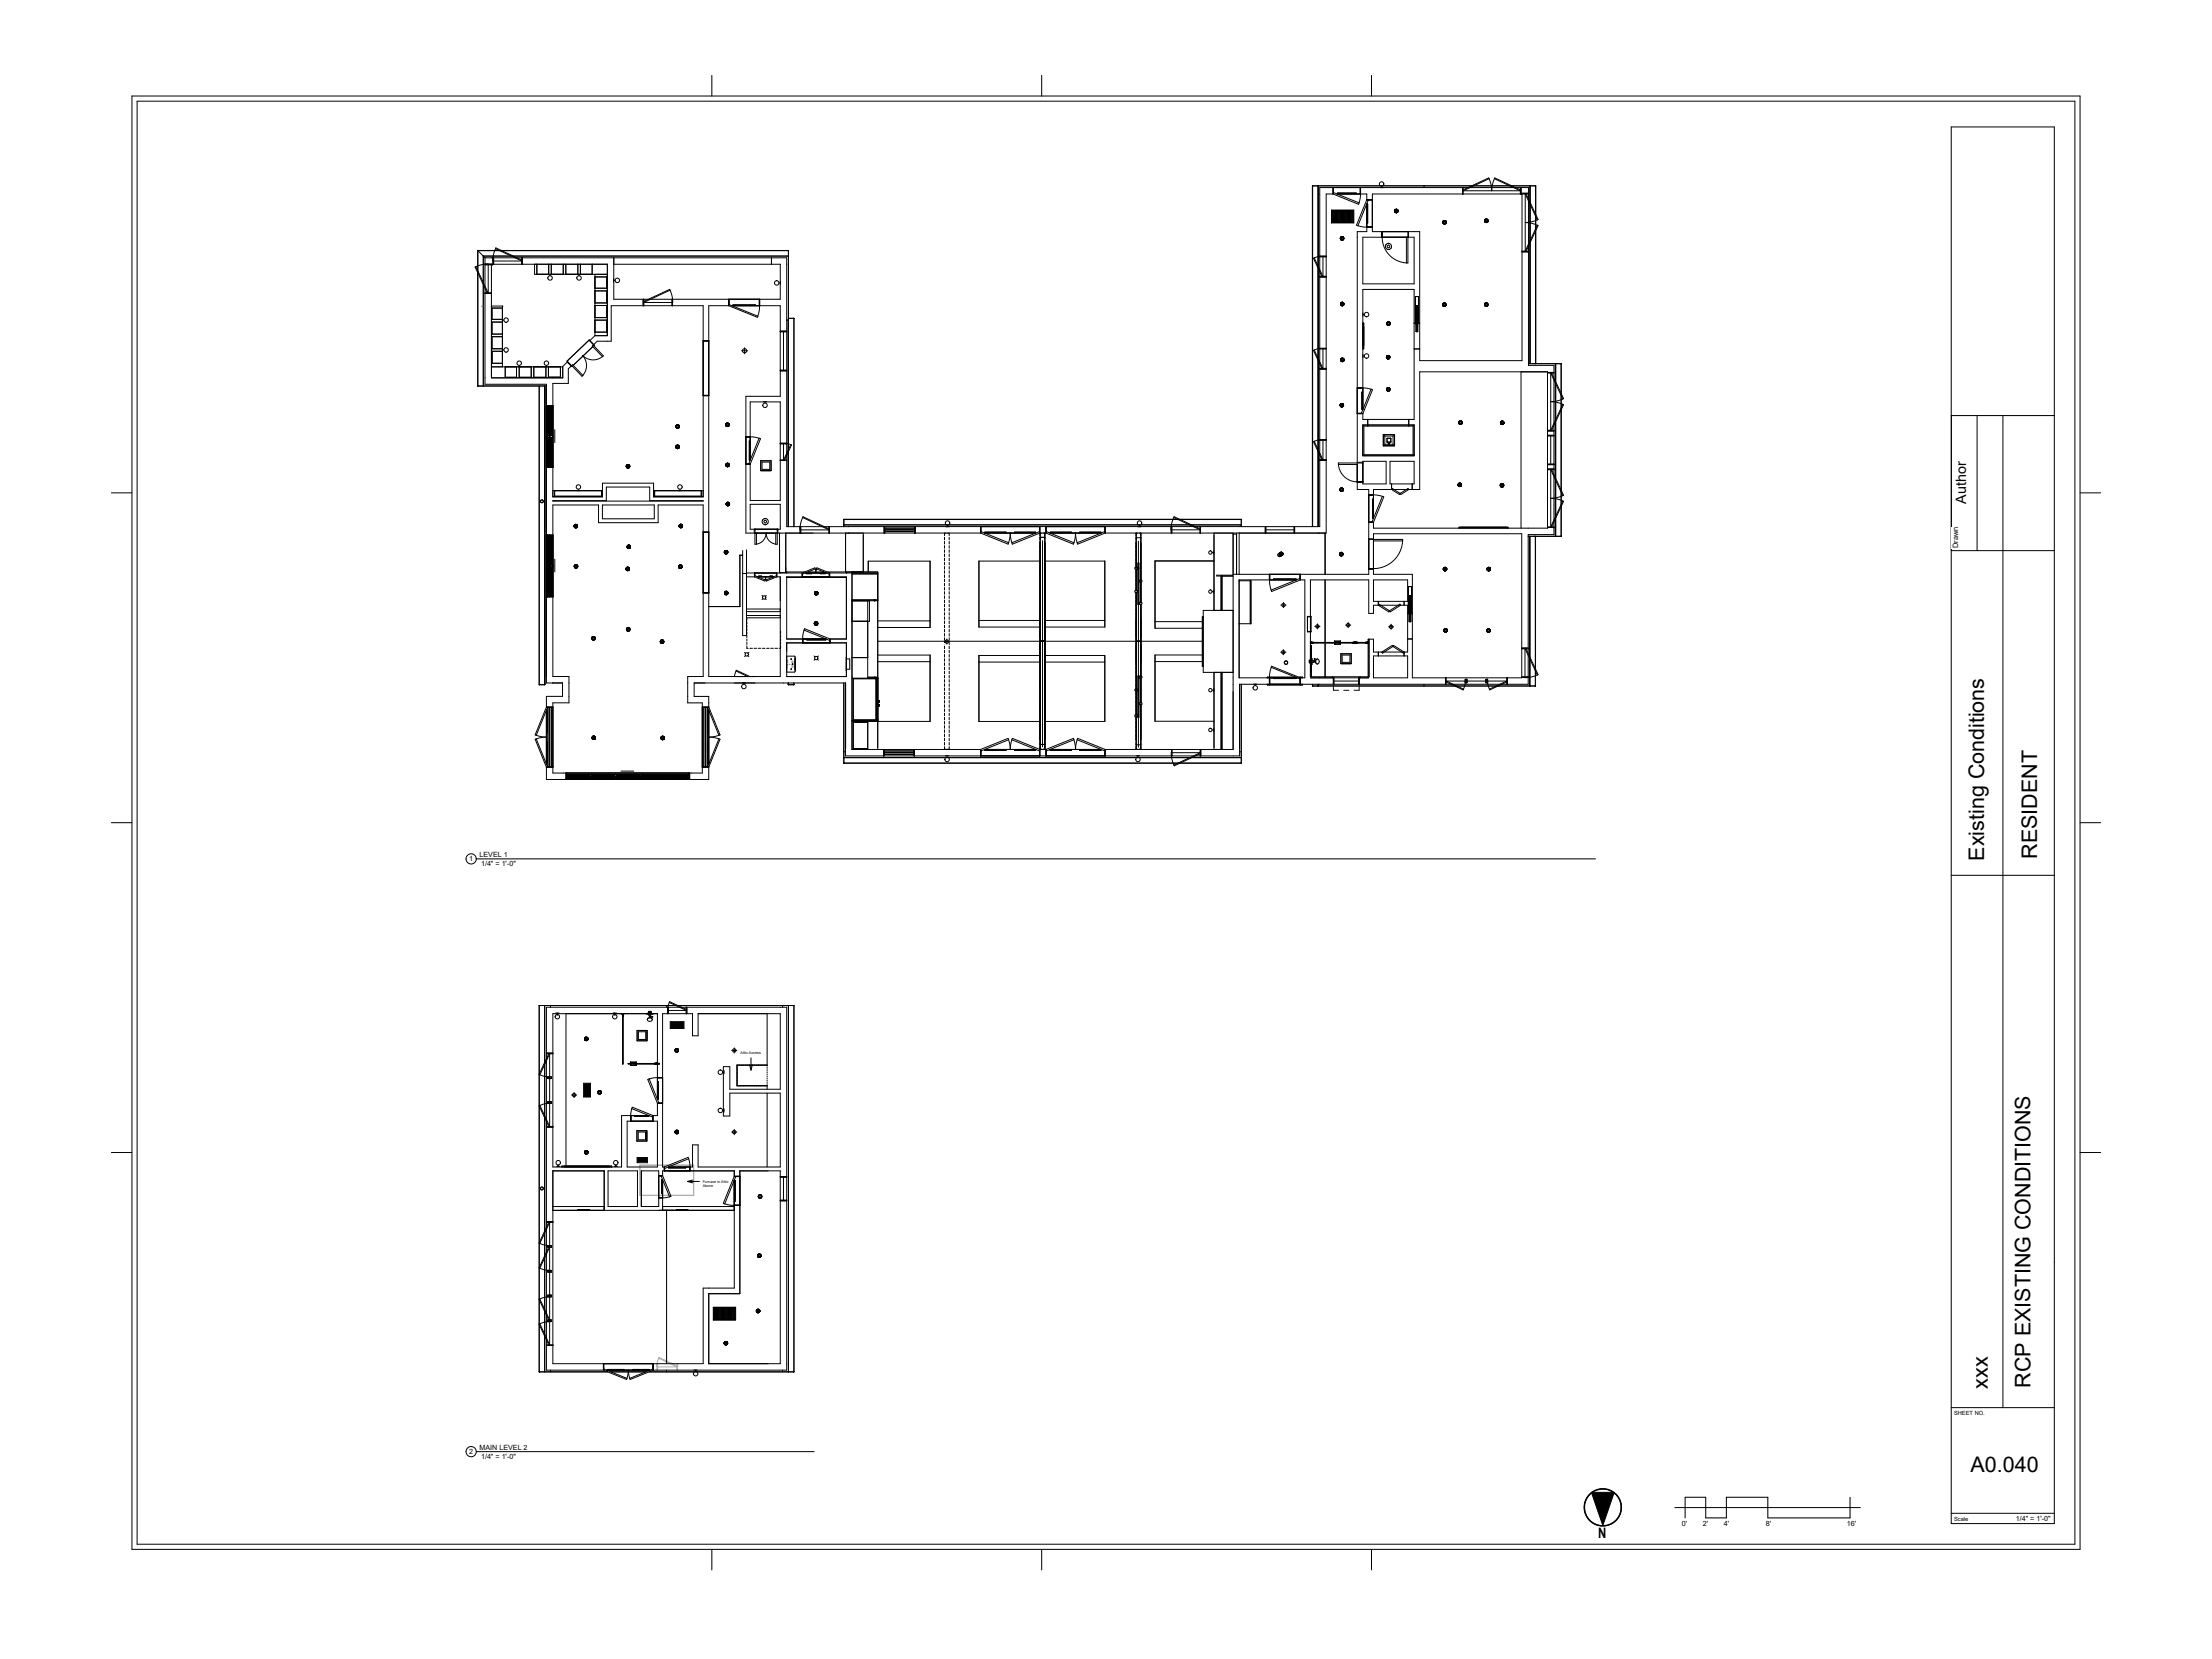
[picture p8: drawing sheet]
<svg xmlns="http://www.w3.org/2000/svg" width="1219mm" height="914mm" viewBox="0 0 1219 914" stroke-linecap="round" stroke-linejoin="round" font-family="sans-serif">
<defs><g id="words">
<g font-size="11.8">
<text x="1123" y="473" transform="rotate(-90 1123 473)">RESIDENT</text>
<text x="1094" y="474" transform="rotate(-90 1094 474)">Existing Conditions</text>
<text x="1096" y="765" transform="rotate(-90 1096 765)">xxx</text>
<text x="1119" y="765" transform="rotate(-90 1119 765)">RCP EXISTING CONDITIONS</text>
<text x="1086" y="811">A0.040</text>
</g>
<g font-size="7.9">
<text x="1084" y="278" transform="rotate(-90 1084 278)">Author</text>
<text x="881" y="848">N</text>
</g>
<text font-size="4.1" x="1079" y="302" transform="rotate(-90 1079 302)">Drawn</text>
<g font-size="3.9">
<text x="264" y="473">LEVEL 1</text>
<text x="259" y="475">1</text>
<text x="265" y="477">1/4&quot; = 1'-0&quot;</text>
<text x="259" y="801">2</text>
<text x="264" y="799">MAIN LEVEL 2</text>
<text x="265" y="804">1/4&quot; = 1'-0&quot;</text>
<text x="1111" y="838">1/4&quot; = 1'-0&quot;</text>
<text x="927" y="841">0'</text>
<text x="939" y="841">2'</text>
<text x="950" y="841">4'</text>
<text x="973" y="841">8'</text>
<text x="1018" y="841">16'</text>
</g>
<g font-size="3.2">
<text x="1077" y="780">SHEET NO.</text>
<text x="1077" y="838">Scale</text>
</g>
<g font-size="2.1">
<text x="408" y="581">Attic Access</text>
<text x="387" y="652">Furnace in Attic</text>
<text x="387" y="654">Above</text>
</g>
<g font-size="1.1">
<text x="521" y="355" transform="rotate(-180 521 355)">?</text>
<text x="435" y="369" transform="rotate(-90 435 369)">TANKLES</text>
<text x="436" y="366" transform="rotate(-90 436 366)">S</text>
<text x="437" y="368" transform="rotate(-90 437 368)">WATER</text>
<text x="438" y="368" transform="rotate(-90 438 368)">HEATER</text>
</g>
</g></defs>
<g fill="none" stroke="#000" stroke-width=".55">
<path d="M821 98l1 7 2-7M821 98l-15 7M824 98l14 7M723 102v188M723 102h.1M723 102h1M723 102h3M724 102h2M726 102h117M726 102v188M727 102v188M734 116h12v7h-12z"/>
<path d="M735 116v7M735 103v4M735 107h-4v187h-122M735 103v3M735 106l14 6v1l-14-6zM736 116v7M737 116v7M737 107h16v3M737 106l11 1zM738 116v7M739 116v7M740 116v7"/>
<path d="M741 116v7M742 116v7M743 116v7M744 116v7M745 116v7M746 116v7M750 103v6l-1 3M753 112v16h-5v142h6v47h-74M753 110h3M753 110l-5 14M753 110h1l-6 14M754 112v11z"/>
<path d="M754 110h2M762 103h.1M769 116h.1M769 117h.1M769 115h.1M769 117h1M770 115l-1 1 1 1M770 115l1 1-1 1M770 115h-1M770 115h.1M770 117h.1M770 116h.1"/>
<path d="M771 116h.1M785 102v1M806 103v4M806 105h32M838 103v4M841 107l7 14h-1M841 107l6 14M841 107v31M842 107h-3v92h-56v-71h-27v-21h86M843 102v98M843 102v98h3M843 102h3"/>
<path d="M846 102h.1M846 102v98M263 138v75M263 138h172M263 138h.1M263 138l3 3M273 137l-1 7M273 137l15 6v1l-15-7zM435 138h.1M435 138v152M435 138v3h-169M739 131v1"/>
<path d="M739 132h.1M739 131h.1M740 132h.1M740 130h.1M740 130l-1 1 1 1M740 130l1 1-1 1M740 131h.1M740 131h1M741 132h-1M741 131v1M748 124l8 1M751 131h28v25h-28z"/>
<path d="M753 125h3M761 128v3M762 128a15 15 0 0 0 13 17M764 135h.1M765 137v1M765 134a1.7 1.7 0 0 1 2 2 1.7 1.7 0 0 1-2 2M765 134a1.7 1.7 0 0 0-1 2 1.7 1.7 0 0 0 1 2M765 134h1M765 134h.1M766 137l-1 1M767 137h.1M776 128v17h-1v-14"/>
<path d="M776 128v3M795 123h.1M795 122h.1M795 123h1M796 122h.1M796 123h.1M796 122h-1l1 1M796 122h1l-1 1M796 122h1M797 123h-1M797 122h.1M797 123h.1"/>
<path d="M818 122h.1M819 122h.1M819 122v1M819 121h.1M819 123h.1M819 121l-1 1 1 1M819 121l1 1-1 1M819 121h1M820 123h-1M820 121h.1M820 122v1M820 122h.1"/>
<path d="M820 121v1M839 139h3M839 138h3M847 121l-6 2 6 1M847 124h1l-7 15v-1M847 124l-6 14M262 147l7 15zM266 141l1 1M266 141v72M267 142h167v148h293v-187h115v98h14v94h-14v82h-159v40h-217v-41h-83v8h8v6M267 142v70h34v164h9v8h-9v6M267 146h68v39h-7"/>
<path d="M267 146h4M269 145l-7 2M269 146v15M271 146v62h39v-6l3-3M272 142v4M272 144h15M287 142v4M288 142v4M295 146v5h40M296 146v5M302 146v5M304 146v5"/>
<path d="M310 146v5M312 146v5M318 146v5M320 146v5M326 146v5M328 153h6v6h-6M328 151v34M338 155h1M338 154v1M338 142v23h92v-19h-92M369 160l2 7M425 142v4"/>
<path d="M429 156h1M430 155v2M724 142l5 10v1zM727 153h4M727 152h4M727 142h4M729 142v10M731 141h-4l-3 1M267 162h4M267 161h4M271 169h6v33M277 170h-6v6h6"/>
<path d="M277 178h-6v6h6M328 176h6v7h-6M328 160h6v7h-6M328 168h6v7h-6M355 166l14-7v1l-14 7zM355 165v4M355 167h15M370 165v4M371 165v4M402 169h-11v204h39v-55h-2M402 165v4M402 165v3"/>
<path d="M402 168l16 6-1 1-15-6zM403 169h27v49h-19v76h129M404 168h12M404 168h.1M416 168h.1M419 165v4M419 165v5l-1 4M434 176h1M434 176v114M435 175h3M435 175h.1M435 175h2"/>
<path d="M437 175h1M438 175v115M438 175h.1M739 167v1M739 168h.1M739 167h.1M739 168l1 1M740 167l-1 1 1 1M740 167l1 1-1 1M740 167h-1M740 167h.1M740 167h1l-1 2"/>
<path d="M740 167h-1l1 2M740 168v1M740 167h1M741 168h-1M741 167h.1M741 168h.1M741 167v1M751 178h1v14h-1M751 173h1M764 178v1M764 179h1M765 178h-1"/>
<path d="M765 179h.1M765 178h.1M765 177h.1M765 177l-1 1 1 1M765 177l1 1-1 1M766 178h.1M766 179h.1M766 178v1M779 178h1v-15h2v15h1M781 169v14zM795 168h.1M795 168v1"/>
<path d="M795 167v1M795 169h1M795 167h.1M796 169h.1M796 167h.1M796 167l-1 1 1 1M796 167l1 1-1 1M797 167h.1M797 169h-1M797 167v1M797 168v1M797 168h.1"/>
<path d="M818 168h.1M818 168l1 1M819 167h.1M819 169h.1M819 167l-1 1 1 1M819 167l1 1-1 1M819 167h1M820 169h-1M820 167h.1M820 169h.1M820 168h.1M277 186h-6v6h6"/>
<path d="M277 194h-6v6h6M313 200l2 2M326 191l1-1 6 6-1 1zM327 191l-11 10M327 190l2-2h8v-19h51v105h-28v-8h-28v8h-27v-63h8v-8l3-2 5 6-6-5M327 191l-2-4-12 12 2 3M328 185l-3 3M332 197a8 8 0 0 1-11-1 8 8 0 0 1 0 11M388 188h3M409 193h3M410 192v3M430 183h4"/>
<path d="M432 183v21M724 193l5 10zM727 192h4M729 192v11M731 192h-4l-3 1M739 198v1M739 199h.1M739 198h.1M740 199h.1M740 197h.1M740 197l-1 1 1 1M740 197l1 1-1 1"/>
<path d="M741 198h.1M741 199h.1M741 198v1M751 196h1M764 197h.1M765 198h.1M764 196h.1M765 196h.1M765 196l-1 1 1 1M765 196l1 1-1 1M766 196h.1M766 198h.1"/>
<path d="M766 197h.1M779 192h4M263 213h.1M263 213h3M266 213h35M271 202h39M278 202v6h7v-6M286 202v6h7v-6M294 202v6h7v-6M297 213v164M300 213v164M302 202v6h7v-6"/>
<path d="M315 201h-1M388 218h3M430 204h4M727 203h4M748 214l8 1M748 214h3M751 216v10zM756 215l-5 13h-1zM764 214v1M764 215h.1M764 214h.1M764 215h1"/>
<path d="M765 214h-1M765 215v1M765 214l-1 1 1 1M765 214l1 1-1 1M765 214h.1M765 214h1M765 214h1l-1 2M765 214h-1l1 2M766 215l-1 1M766 214h.1M766 215h.1M766 214v1"/>
<path d="M838 205v86M842 200h18M846 200h.1M853 205h3M853 206h3M855 206v-1l7 15h-1M855 206l6 14M855 206v31M857 200v96M860 200h.1M860 200h-3v96h3M860 200h1"/>
<path d="M860 200v96M861 200v96M861 220l-6 1 6 2M301 224h4M301 224h1M302 224v34M302 224h2v16h-2zM302 224v16M303 224v34M303 224v16M306 237v7M373 235h.1"/>
<path d="M373 236h.1M373 234h.1M374 236h.1M374 234h.1M374 234l-1 1 1 1M374 234v1v1M374 235h.1M400 234h.1M400 234v1M400 235h1M401 235h.1M401 233h.1"/>
<path d="M401 233l-1 1 1 1M401 233l1 1-1 1M402 234h.1M421 221h2M422 221v1M739 223v1M739 224h.1M739 223h.1M739 222v1M739 224h1M740 222l-1 1 1 1M740 222l1 1-1 1"/>
<path d="M740 222h-1M740 222h.1M740 224h.1M740 222v1M740 223h1M741 224h.1M741 223v1M748 228h3M751 226v-66h28v71h-28v-3M751 234h28v17h-28zM752 235h27v16h-27zM754 231v4"/>
<path d="M762 240h1M762 240v6M762 240h7M769 240v6M769 240h-1M776 231v4M804 233h.1M804 233v1M804 232v1M804 234h1M804 232h.1M805 232h-1"/>
<path d="M805 234h.1M805 232l-1 1 1 1M805 232l1 1-1 1M805 232h.1M805 232h1M806 232h.1M806 233h.1M827 233h.1M827 233v1M827 234h.1M828 232h.1M828 234h.1"/>
<path d="M828 232l-1 1 1 1M828 232l1 1-1 1M829 234h.1M829 233h.1M853 240h3M853 237h3M861 223h1l-7 14M861 223l-6 14M301 258h4M301 257h1M302 240h.1M302 241h.1"/>
<path d="M302 241h2v16h-2zM302 241v16M303 241v16M345 257h.1M345 257v1M345 256v1M345 258h1M346 256h-1M346 258h.1M346 256l-1 1 1 1M346 256l1 1-1 1M346 256h.1"/>
<path d="M346 256h1M347 258h-1M347 256h.1M347 258h.1M347 256v1M347 257v1M347 257h.1M373 246h.1M373 247h.1M373 245v1M373 245l-1 1 1 1M373 245l1 1-1 1"/>
<path d="M373 245h.1M373 245h1M373 245v1v1M374 247h-1M374 245v1M374 247h.1M374 246h.1M400 256h.1M400 257h.1M400 257h1M401 255h.1M401 257h.1"/>
<path d="M401 255l-1 1 1 1M401 255l1 1-1 1M402 257h-1M402 256h.1M402 257h.1M411 241l7 1M411 256h2M411 241h2M413 243v11zM413 254v-32h17v54h-17v-20M418 242h1l-6 14M418 242l-5 14"/>
<path d="M419 254h6v5h-6zM420 255h4v4h-4zM430 244h4l2 1M430 254h4M430 253h4M430 245h4M432 245v8M436 245l-4 9zM724 243l5 11zM727 254h4M727 253h4M727 243h4"/>
<path d="M729 243v10M731 242h-4l-3 1M738 256a11 11 0 0 0 13 10M748 255h3M751 255h-13v1h10M751 254h13v13h-13zM762 246h7M763 240h5M763 245h5M763 245l-1 1M763 240v5M765 242v2"/>
<path d="M765 244h.1M765 242h.1M765 244h2M765 242h2M765 244v1M765 245h.1M765 245h1M765 244h1M766 244h.1M766 245h.1M766 244v1M766 254h13v13h-13z"/>
<path d="M767 242h.1M767 244h.1M767 242v2M768 245l1 1M768 240v5M853 259h3M853 256h3M855 240v16M855 259v31M855 259l7 14h-1M855 259l6 14M305 278h25v10h33v-10h25v95h-9v14h8v39h-82v-39h9v-14h-9z"/>
<path d="M305 276h29v-8h24v8h30zM305 270h27M306 270v4h26v-4M332 278h29v8h-29zM360 270h28M361 270v4h26v-4M400 278h.1M400 277v1M400 278l1 1M401 277h-1M401 279h.1M401 277l-1 1 1 1"/>
<path d="M401 277l1 1-1 1M401 277h.1M401 277h1M402 279h-1M402 277h.1M402 279h.1M402 278h.1M413 278h17v14h-17zM739 270h.1M739 271h.1M739 269h.1M739 269v1v1"/>
<path d="M739 269l1 1-1 1M740 269h.1M740 271h.1M740 270h.1M748 266h3M754 273l8 1M754 273h3M757 275v11M757 275h.1M762 274h1l-6 14M762 274l-6 14h1M767 267v3"/>
<path d="M767 270l4 3 1-1M767 270v-1l5 3M772 272l4-3v1l-4 3zM778 267v3M804 267h.1M804 267v1M804 268h.1M804 266v1M805 268h.1M805 266l-1 1 1 1M805 266l1 1-1 1M805 266h-1"/>
<path d="M805 266h.1M805 266v1M805 267h1M806 267l-1 1M806 267h.1M827 268h.1M827 267h.1M827 268h1M828 267l-1 1h1M828 267l1 1h-1M828 267h-1M828 267h.1"/>
<path d="M828 267h1l-1 1M828 267h-1l1 1M828 268h.1M828 267h1M829 267h.1M829 268h.1M861 273l-6 2 6 1M861 276h1l-7 15v-1M861 276l-6 14M301 295h4M301 295h1M302 295v34"/>
<path d="M302 295h2v16h-2zM302 295v16M303 295v34M303 295v16M316 290h.1M316 290l1 1M317 289l-1 1M317 291h.1M317 289h.1M317 289l-1 1 1 1M317 289l1 1-1 1M317 289h1"/>
<path d="M318 291h-1M318 289h.1M318 291h.1M318 290h.1M374 290l1 1 1-1M374 290l1-1 1 1M374 290h.1M375 291h.1M375 289h.1M375 289h1M376 291h-1M376 289h.1"/>
<path d="M376 291h.1M376 290h.1M388 293h3M416 292v2M416 292v8h1M417 300a6 6 0 0 0 5-6 6 6 0 0 0 6 6M417 294v6M420 286v1M421 289h1M422 286a1.7 1.7 0 0 1 1 1 1.7 1.7 0 0 1-1 2M422 286a1.7 1.7 0 0 0-2 1 1.7 1.7 0 0 0 2 2M422 286h.1"/>
<path d="M422 286h-1M422 289h.1M423 288v1M428 294v6M428 292v8M429 292v2M430 294v22h3v-22M441 290v4M441 292h16M442 285l-1 7M443 285l14 7-15-7zM457 290v4"/>
<path d="M465 286v3h219v-3M465 286h.1M465 286v4M465 286h219M466 294v21M468 290h.1M468 294h.1M476 294v21M487 290v4M488 292h16M488 291h16v2h-16zM488 290v4"/>
<path d="M504 290v4M521 294v1M521 296v2M521 298v2M521 290h2M522 290h.1M523 294v1M523 296v2M523 298v2M540 290v4M540 294l16 6v-1M540 294l1-1 15 6"/>
<path d="M541 290v3M543 294h28M543 293h11M543 293h.1M554 293h.1M556 299l1-5 1 5M559 293h12M559 293h.1M571 293h.1M573 290v3M573 290v5M573 296v2"/>
<path d="M573 298v2M573 294l-15 6v-1M573 294v-1l-15 6M573 294v119M573 296h3M575 298v114M576 294v1M576 296v2M576 298v2M576 294v119M576 294h-3M576 290v4"/>
<path d="M576 294l16 6v-1M576 294l1-1 15 6M577 290v3M579 294h28M579 293h11M579 293h.1M590 293h.1M592 299l1-5 1 5M594 299l15-6v1l-15 6zM595 293h12M595 293h.1M607 293h.1"/>
<path d="M609 290v3M609 290v4M626 294v31M626 296h3M627 290h2M627 298v114M628 290h.1M629 294v27M646 290v4M646 292h15M647 285l-2 7M647 285l15 7-15-7z"/>
<path d="M661 290v4M662 290v4M669 294v42M680 294v23h-9h9v96h-71M680 294h2M682 294v23M683 294v23M684 286h.1M684 286v4M697 290v4M698 292h15M698 290v4"/>
<path d="M713 290v4M714 290v4M726 294h.1M727 294h.1M729 294h.1M730 294v23M731 294l-1 23M754 288h3M754 297h19v1h-16M754 297h3M757 286h.1M757 294h82v80h-61v-57h-21z"/>
<path d="M757 286v-16h26v-65h70v86h-96v-3M773 298a16 16 0 0 1-19 15M804 291h27M842 296h18M843 296v82M846 296h-3v82h3M846 296v82M853 291h3M853 290h3M860 296h.1M860 296h1M302 311h.1"/>
<path d="M302 312h.1M302 312h2v17h-2zM302 312v17M303 312v17M306 308v7M317 312h.1M317 312v1M317 313h.1M317 311h.1M317 311v1v1M317 311l1 1-1 1M318 312h.1"/>
<path d="M318 313h.1M318 312v1M345 313v1M345 314h.1M345 313h.1M345 314h1M346 314h.1M346 313h-1M346 314v1M346 301v1M346 302h.1M346 301h.1"/>
<path d="M346 313l-1 1 1 1M346 313l1 1-1 1M346 313h.1M346 313h1l-1 2M346 313h-1l1 2M346 302h1M346 313h1M347 300l-1 1 1 1M347 300l1 1-1 1M347 300l-1 1M347 300v1M347 314h-1"/>
<path d="M347 313h.1M347 314h.1M347 313v1M347 302h.1M347 301h.1M347 301h1M348 302h-1M348 301v1M374 312v1M374 313h.1M374 312h.1M374 313h1"/>
<path d="M375 313h.1M375 311h.1M375 311l-1 1 1 1M375 311l1 1-1 1M375 312h.1M376 313h-1M376 313h.1M376 312h.1M376 312v1M399 304v1M399 305h.1M399 304h.1"/>
<path d="M399 305h1M400 305h.1M400 303h.1M400 303l-1 1 1 1M400 303l1 1-1 1M401 305h-1M401 304h.1M401 305h.1M401 304v1M409 306h-1v28h-17M409 316h2M411 316h31"/>
<path d="M411 318h5M411 303v47h-2v-47M416 316v2M416 318l6 2M416 318v-1l6 3M418 318h8M418 318h2M418 318h.1M420 318h.1M422 320v-2v2M424 318h.1M424 318h2"/>
<path d="M426 318h.1M428 316v2M428 318l-6 2M428 318v-1l-6 3M430 316h.1M433 315h11M434 315v1M434 318h33M442 316v2M444 316h12M445 316h2zM445 315h9"/>
<path d="M449 314l1 2v-2M449 314v-1l-7 3M449 314l-7 2M450 314v-1l7 3M450 314l7 2M452 316h3zM456 315h28v98M457 316v2M457 316h27M467 315v1M470 315h.1M470 316h.1"/>
<path d="M479 315v-6h34v37h-29M484 316h-14v97h70M521 301v1M521 303v1M521 305v2M521 308v1M521 310v1M521 312v2M521 315v1M521 317v1M521 319v2M523 301v1"/>
<path d="M523 303v1M523 305v2M523 308v1M523 310v1M523 312v2M523 315v1M523 317v1M523 319v2M573 301v1M573 303v1M573 305v2M573 308v1"/>
<path d="M573 310v1M573 312v2M573 315v1M573 317v1M573 319v2M573 309h-33v37h33M576 301v1M576 303v1M576 305v2M576 308v1M576 310v1M576 312v2"/>
<path d="M576 315v1M576 317v1M576 319v2M576 309h33v37h-33M627 313h-2l1 1h1M627 313v1M627 310h1v23v-1h1v1h-2zM628 320h1v1h-1zM668 305h1M669 304v1M669 309h-32v37h26M673 317v19"/>
<path d="M674 317v19M700 317v5l1 3M700 317v3M702 319h.1M702 319h12M705 306h.1M705 305h.1M706 306h.1M706 305v1M706 305v1zM706 305h.1M706 304l-1 1"/>
<path d="M706 305h1v1zM706 304l1 1-1 1M706 304l-1 1 1 1M706 304h.1M706 304h1M707 306h-1M707 304v1M707 306h.1M707 305h.1M707 305v1M714 319h.1M715 320h-32v54h32"/>
<path d="M717 317v2M717 320h2v54h-2M717 317v3M717 320l-16 6v-1M717 320l-1-1-15 6M730 320v34M738 305v1M738 306h1M739 305h-1M739 306h.1M739 305h.1M739 304l-1 1 1 1"/>
<path d="M739 304l1 1-1 1M739 304v1M739 304h.1M740 305h.1M740 306h.1M740 305v1M754 314h3M757 320h19v11h-19zM796 313v1M796 314h.1M796 313h.1M796 314v1"/>
<path d="M796 315h.1M796 313v1v1M796 313l1 1-1 1M796 313h1M796 313h1l-1 2M796 313v2M797 315h-1M797 313h.1M797 314v1M797 314h.1M797 313v1M820 313v1"/>
<path d="M820 314h.1M820 313h.1M820 314v1M820 315h1M821 313l-1 1 1 1M821 313v1v1M821 313h-1M821 313h.1M821 313v2M821 313h-1l1 2M821 315h.1M821 314v1"/>
<path d="M821 314h.1M821 313v1M301 329h4M301 329h1M388 327h3M399 327h.1M399 327h1M400 327h.1M400 326h.1M400 328h.1M400 326l-1 1 1 1M400 326l1 1-1 1"/>
<path d="M401 326h.1M401 327h.1M411 337h19M411 339h19M411 336h19M449 327l1-1 1 1M449 327l1 1 1-1M449 327h.1M449 326h.1M450 328h.1M450 326h.1M451 327h.1"/>
<path d="M470 331h14M478 331v43M479 331v11h-9M482 331h.1M521 322v1M521 324v1M521 326v2M521 328v2M521 331v1M521 333v1M521 335v2M521 338v1"/>
<path d="M521 340v1M523 322v1M523 324v1M523 326v2M523 328v2M523 331v1M523 333v1M523 335v2M523 338v1M523 340v1M573 322v1M573 324v1"/>
<path d="M573 326v2M573 328v2M573 331v1M573 333v1M573 335v2M573 338v1M573 340v1M576 322v1M576 324v1M576 326v2M576 328v2M576 331v1"/>
<path d="M576 333v1M576 335v2M576 338v1M576 340v1M626 326v55M627 325l-2 1 1 1h1M627 326h.1M629 333v55M629 321v11M663 340v27M668 326h1M669 325v2"/>
<path d="M680 336h-17v35h17M683 320h7v24h-7M689 320v24M706 334h3M707 332v3M721 340h1v8h-1zM721 340h1M722 340v8M722 340h1M760 331v3M760 334l5 3h1M760 334v-1l6 4"/>
<path d="M766 337l6-4v1l-6 3zM774 331v3M776 338v-15h2v15M777 328h1v15h-1zM326 352h.1M326 351v1M326 351h.1M327 353h.1M327 351h.1M327 351l-1 1 1 1M327 351l1 1-1 1M328 351h.1"/>
<path d="M328 352h.1M328 351v1M345 347h.1M346 348h.1M346 346h.1M346 346l-1 1 1 1M346 346l1 1-1 1M346 346h1M347 348h-1M347 346h.1M347 348h.1M347 347h.1"/>
<path d="M364 353v1M364 354h.1M364 353h.1M365 355h.1M365 353h.1M365 353l-1 1 1 1M365 353l1 1-1 1M365 353h1l-1 2M365 353h-1l1 2M366 353h.1M366 354h.1M366 353v1"/>
<path d="M411 341h19M412 356v1M412 341v1M412 343v1M412 345v1M412 346v2M412 348v2M412 350v1M412 352v1M412 354v1M413 357h2M416 357h1"/>
<path d="M418 357h1M420 357h2M423 357h1M425 357h1M427 357h2M430 356v1h-1M430 348v1M430 350v1M430 352v1M430 354v1M434 354h33v19h-33zM443 352v2"/>
<path d="M443 347l-1 7M443 347l15 5-1 1-14-6zM445 353h10M445 353h.1M449 344l1-1 1 1M449 344l1 1 1-1M449 344h.1M449 343v1M449 343h.1M449 344l1 1M450 343h-1M450 343h.1"/>
<path d="M450 345h.1M450 344v1M450 343h1M451 344h-1M451 343v1M451 344h.1M455 353h.1M455 352h-21v-34h33v34h-9M457 353v1M458 352v2M484 353h89M484 342h29"/>
<path d="M520 354h3M521 342v2M521 345v1M521 347v1M521 349v2M521 352v1M521 354v1M521 356v2M521 358v2M522 352v3M523 342v2M523 345v1"/>
<path d="M523 347v1M523 349v2M523 352v1M523 354v1M523 356v2M523 358v2M540 342h33M573 342v2M573 345v1M573 347v1M573 349v2M573 352v1"/>
<path d="M573 354v1M573 356v2M573 358v2M573 353h3M576 342v2M576 345v1M576 347v1M576 349v2M576 352v1M576 354v1M576 356v2M576 358v2"/>
<path d="M576 353h87M576 342h33M637 343h26M706 359h3M707 358v3M721 348h1M722 356h1v7M722 354v1M722 348h1M723 354h11h-11M723 354h1M724 354h.1"/>
<path d="M725 345h3M726 344v3M730 354v19M736 353h.1M736 354h3M736 355h.1M736 354h.1M736 353v1M736 355h3M736 354v1M736 354v1h3v-1v1M739 354h.1"/>
<path d="M739 355h.1M739 353h.1M739 353v1h-3M742 345h3M743 343v3M746 354h.1M747 354h-13h20M747 354h-1M747 354v1zM747 354h7M747 354h1M748 354h.1"/>
<path d="M753 354h.1M754 354h-1M754 354v1M760 359v3M762 359l5-3h1l-6 4zM765 345h3M767 344v3M768 356l6 3M768 356l6 4v-1M774 359v3M776 352h2M796 347v1"/>
<path d="M796 348h.1M796 347h.1M796 348h1M797 346l-1 1 1 1M797 346l1 1-1 1M797 346l-1 1M797 346v1M797 348h.1M797 347h.1M798 347h.1M798 348h.1M798 347v1"/>
<path d="M820 347v1M820 348h.1M820 347h.1M820 348v1M820 347l-1 1 1 1M820 347l1 1-1 1M820 347h1M820 347h1l-1 2M820 347v2M821 348l-1 1M821 347h.1M821 348h.1"/>
<path d="M821 347v1M839 357h3M839 358h3M841 358v15M841 357l7 15h-1zM297 377h.1M297 377h3M406 370l-1 3M406 370v-1l7 4M406 370l6 3M410 376v1M434 362h4v8h-4"/>
<path d="M434 376l1 1M435 377h3M435 376v1M435 377h2M436 369h.1M436 363h.1M437 366h.1M437 377h1M438 377h.1M438 376v1M465 376v42M467 363h1v6h-1"/>
<path d="M467 362v8M470 362h8M478 373h6M482 373v1M483 374v23M483 374v14h1M484 361h29v37h-43M484 365h29M484 374h-14M484 374h-14v23h14M521 361v1M521 363v1"/>
<path d="M521 365v2M521 368v1M521 370v1M521 372v2M521 375v1M521 377v1M521 379v2M523 361v1M523 363v1M523 365v2M523 368v1M523 370v1"/>
<path d="M523 372v2M523 375v1M523 377v1M523 379v2M540 365h33M573 361v1M573 363v1M573 365v2M573 368v1M573 370v1M573 372v2M573 375v1"/>
<path d="M573 377v1M573 379v2M573 361h-33v37h33M576 361v1M576 363v1M576 365v2M576 368v1M576 370v1M576 372v2M576 375v1M576 377v1M576 379v2"/>
<path d="M576 361h33v37h-33M576 365h33M626 380h1v1h-1zM628 373v22h-1v-22h2v1h-1M628 373v1M637 365h26M663 361h-26v37h32M669 379v2M669 371v42M673 371v42M674 371v42M684 377v41"/>
<path d="M691 377h2M692 377v1M698 377h20M700 373v5M700 374v3M701 368v-1l16 7M701 368l15 6h1M701 368l-1 6M702 374h12zM714 373l-16 1M716 373l2 1M717 374v3"/>
<path d="M717 373v5M722 364h.1M722 365h.1M722 364v-44h32v18h3v-4h19v25h-19v-7h-3l1 21v-21h-1v21h-31v-7M722 374h32M722 365v8M722 364v1M722 364h1v2h-1zM723 363h.1M723 363v3M723 366h.1M723 363v1h1"/>
<path d="M723 377v1M723 378h.1M723 378h1M723 378h3M724 378h2M724 364v1M724 365h-1v1M724 364h.1M724 364h1M724 365h.1M725 364v-1v1M725 365h.1"/>
<path d="M725 365h-1M725 364a1.1 1.1 0 0 1 2 1 1.1 1.1 0 0 1-2 1zM726 363a1.4 1.4 0 0 0-1 2 1.4 1.4 0 0 0 1 1M726 378h120M726 377v1M727 377v1M734 373v1M735 374v3M735 375h14M739 360h6v6h-6zM740 361h4v4h-4zM749 374v3"/>
<path d="M750 373v1M757 362h19v12h-19zM785 377v1M797 374v3M797 375h33M797 375v1l9 4h1M797 375l10 5M808 375l-1 5M808 374h1v2h-1zM819 374h1v2h-1zM820 375l1 5M830 375l1 1-10 4"/>
<path d="M830 375l-9 5M830 374v3M831 374v3M839 373h3M846 378h.1M847 372l-6 2M301 390h4M301 391v30M301 390h1l-6 15h-1zM301 392l1 12zM302 390v33M303 390v33"/>
<path d="M304 390v33M388 390v33M389 390v33M390 390v33M390 390h1l6 15h-1zM390 392v12zM391 391v30M391 390h-4M470 397h14M478 398h-8v15h8M478 398v15M482 397v1"/>
<path d="M484 386h1v1h-1M484 388h1v1h-1M484 388h-1v9M521 382v1M521 384v1M521 386v2M521 388v2M521 391v1M521 393v1M521 395v2M521 398v1M521 400v1"/>
<path d="M523 382v1M523 384v1M523 386v2M523 388v2M523 391v1M523 393v1M523 395v2M523 398v1M523 400v1M573 382v1M573 384v1M573 386v2"/>
<path d="M573 388v2M573 391v1M573 393v1M573 395v2M573 398v1M573 400v1M576 382v1M576 384v1M576 386v2M576 388v2M576 391v1M576 393v1"/>
<path d="M576 395v2M576 398v1M576 400v1M626 394h1v1h-1zM626 381v13M626 395v18M628 387h1v1h-1zM629 388v25M668 380h1M296 407h-1l6 16M296 407l6 16h-1M296 405l5 1-5 1"/>
<path d="M301 409l1 11zM326 406v1M326 407h1M326 406h.1M327 407h.1M327 406h.1M327 408h.1M327 406l-1 1 1 1M327 406l1 1-1 1M327 406h1l-1 2M327 406h-1l1 2M328 406h.1"/>
<path d="M328 407h.1M328 406v1M364 407h.1M365 408h.1M365 406h.1M365 406l-1 1 1 1M365 406l1 1-1 1M366 408h-1M366 406h.1M366 407v1M366 406v1M366 407h.1"/>
<path d="M390 409v11zM396 405l-5 1 5 1M396 407h1l-6 16M396 407l-6 16h1M465 418v2M465 418v3M465 414h1M465 418h219M487 413v4M487 415h17M487 414h17v2h-17zM504 413v4"/>
<path d="M521 402v2M521 405v1M521 407v1M521 409v2M521 412v1M522 417h.1M523 402v2M523 405v1M523 407v1M523 409v2M523 412v1M540 413v4"/>
<path d="M541 414v3M543 413h28M543 413l11 1zM556 408l1 5 1-5M556 408v-1l-16 6M556 408l-15 6-1-1M558 408v-1l15 6M558 408l15 6v-1M559 413l12 1zM573 414v3M573 413h3M573 402v2"/>
<path d="M573 405v1M573 407v1M573 409v2M573 412v5M573 410h3M576 402v2M576 405v1M576 407v1M576 409v2M576 412v1M576 413v4M577 414v3"/>
<path d="M579 413h28M579 413l11 1zM592 408l1 5 1-5M592 408v-1l-16 6M592 408l-15 6-1-1M594 407l15 6v1l-15-6zM595 413l12 1zM609 414v3M609 413v4M626 411h3M627 417h.1M646 415l1 7"/>
<path d="M646 413v4M646 415h15M661 413v4M662 413v4M668 402h1M669 401v2M683 414h1M684 418v3M684 418v2M301 423h4M301 423v7h90v-7M302 423h3"/>
<path d="M312 429h68M312 426v4M312 428h28M312 427h13M312 428h13M312 427h68M313 428h12h-12zM313 427v1M313 428h.1M325 427v1M325 428h.1M325 427v2"/>
<path d="M326 427h13M326 428h13M326 427v2M326 428h13h-13zM327 428h.1M327 427v1M338 427v1M339 427v2M340 427h12M340 428h12M340 428h.1M340 427v2"/>
<path d="M340 428h12h-12zM340 427v1M342 425h7M352 427v1M352 428h.1M352 428h28M352 427v2M353 427h13M353 428h13M353 427v2M353 428h13h-13M354 427v1"/>
<path d="M365 427v1M365 428h.1M366 427v2M367 427h13M367 428h13M367 427v2M367 428h12h-12zM367 427v1M379 427v1M379 428h.1M380 426v4M387 423h4"/>
<path d="M387 423h3M465 421h.1M465 420v1M465 421h219M647 422l15-7-15 7zM684 420v1M684 421h.1"/>
<circle cx="762" cy="101" r="1.2"/>
<circle cx="770" cy="116" r=".5"/>
<circle cx="770" cy="116" r=".6"/>
<circle cx="740" cy="131" r=".5"/>
<circle cx="740" cy="131" r=".6"/>
<circle cx="765" cy="136" r=".7"/>
<circle cx="796" cy="122" r=".5"/>
<circle cx="796" cy="122" r=".6"/>
<circle cx="819" cy="122" r=".5"/>
<circle cx="819" cy="122" r=".6"/>
<circle cx="340" cy="155" r="1.2"/>
<circle cx="428" cy="156" r="1.2"/>
<circle cx="740" cy="168" r=".5"/>
<circle cx="740" cy="168" r=".6"/>
<circle cx="753" cy="173" r="1.2"/>
<circle cx="765" cy="178" r=".5"/>
<circle cx="765" cy="178" r=".6"/>
<circle cx="796" cy="168" r=".5"/>
<circle cx="796" cy="168" r=".6"/>
<circle cx="819" cy="168" r=".5"/>
<circle cx="819" cy="168" r=".6"/>
<circle cx="410" cy="193" r="1.2"/>
<circle cx="740" cy="198" r=".5"/>
<circle cx="740" cy="198" r=".6"/>
<circle cx="753" cy="196" r="1.2"/>
<circle cx="765" cy="197" r=".5"/>
<circle cx="765" cy="197" r=".6"/>
<circle cx="765" cy="215" r=".5"/>
<circle cx="765" cy="215" r=".6"/>
<circle cx="374" cy="235" r=".5"/>
<circle cx="374" cy="235" r=".6"/>
<circle cx="401" cy="234" r=".5"/>
<circle cx="401" cy="234" r=".9"/>
<circle cx="401" cy="234" r=".6"/>
<circle cx="422" cy="223" r="1.2"/>
<circle cx="740" cy="223" r=".5"/>
<circle cx="740" cy="223" r=".6"/>
<circle cx="805" cy="233" r=".5"/>
<circle cx="805" cy="233" r=".6"/>
<circle cx="805" cy="233" r=".9"/>
<circle cx="828" cy="233" r=".5"/>
<circle cx="828" cy="233" r=".6"/>
<circle cx="346" cy="257" r=".5"/>
<circle cx="346" cy="257" r=".6"/>
<circle cx="373" cy="246" r=".5"/>
<circle cx="373" cy="246" r=".6"/>
<circle cx="401" cy="256" r=".5"/>
<circle cx="401" cy="256" r=".6"/>
<circle cx="299" cy="276" r=".8"/>
<circle cx="401" cy="278" r=".5"/>
<circle cx="401" cy="278" r=".6"/>
<circle cx="739" cy="270" r=".5"/>
<circle cx="739" cy="270" r=".6"/>
<circle cx="805" cy="267" r=".5"/>
<circle cx="805" cy="267" r=".9"/>
<circle cx="805" cy="267" r=".6"/>
<circle cx="828" cy="268" r=".5"/>
<circle cx="828" cy="268" r=".6"/>
<circle cx="317" cy="290" r=".5"/>
<circle cx="317" cy="290" r=".6"/>
<circle cx="375" cy="290" r=".5"/>
<circle cx="375" cy="290" r=".6"/>
<circle cx="422" cy="287" r=".7"/>
<circle cx="522" cy="288" r="1.2"/>
<circle cx="628" cy="288" r="1.2"/>
<circle cx="317" cy="312" r=".5"/>
<circle cx="317" cy="312" r=".6"/>
<circle cx="346" cy="314" r=".5"/>
<circle cx="346" cy="314" r=".6"/>
<circle cx="347" cy="301" r=".5"/>
<circle cx="347" cy="301" r=".6"/>
<circle cx="375" cy="312" r=".5"/>
<circle cx="375" cy="312" r=".6"/>
<circle cx="375" cy="312" r=".9"/>
<circle cx="400" cy="304" r=".5"/>
<circle cx="400" cy="304" r=".6"/>
<circle cx="627" cy="313" r=".2"/>
<circle cx="667" cy="305" r=".9"/>
<circle cx="705" cy="306" r=".9"/>
<circle cx="739" cy="305" r=".5"/>
<circle cx="739" cy="305" r=".6"/>
<circle cx="796" cy="314" r=".5"/>
<circle cx="796" cy="314" r=".6"/>
<circle cx="821" cy="314" r=".5"/>
<circle cx="821" cy="314" r=".6"/>
<circle cx="400" cy="327" r=".5"/>
<circle cx="400" cy="327" r=".6"/>
<circle cx="450" cy="327" r=".5"/>
<circle cx="450" cy="327" r=".6"/>
<circle cx="667" cy="326" r=".9"/>
<circle cx="707" cy="334" r=".9"/>
<circle cx="327" cy="352" r=".5"/>
<circle cx="327" cy="352" r=".6"/>
<circle cx="346" cy="347" r=".5"/>
<circle cx="346" cy="347" r=".6"/>
<circle cx="365" cy="354" r=".5"/>
<circle cx="365" cy="354" r=".6"/>
<circle cx="450" cy="344" r=".5"/>
<circle cx="450" cy="344" r=".6"/>
<circle cx="522" cy="354" r=".9"/>
<circle cx="707" cy="359" r=".9"/>
<circle cx="726" cy="345" r=".9"/>
<circle cx="743" cy="345" r=".9"/>
<circle cx="767" cy="345" r=".9"/>
<circle cx="797" cy="347" r=".5"/>
<circle cx="797" cy="347" r=".6"/>
<circle cx="820" cy="348" r=".5"/>
<circle cx="820" cy="348" r=".6"/>
<circle cx="410" cy="378" r="1.2"/>
<circle cx="437" cy="366" r=".1"/>
<circle cx="692" cy="379" r="1.2"/>
<circle cx="709" cy="365" r=".9"/>
<circle cx="722" cy="365" r=".1"/>
<circle cx="667" cy="380" r=".9"/>
<circle cx="327" cy="407" r=".5"/>
<circle cx="327" cy="407" r=".6"/>
<circle cx="365" cy="407" r=".5"/>
<circle cx="365" cy="407" r=".9"/>
<circle cx="365" cy="407" r=".6"/>
<circle cx="522" cy="419" r="1.2"/>
<circle cx="627" cy="419" r="1.2"/>
<circle cx="667" cy="402" r=".9"/>
</g>
<path d="M735 377v3h3M749 378v2h-3M741 380h2" fill="none" stroke="#0e0e0e" stroke-width=".55"/>
<path d="M266 169h.1M277 169h.1" fill="none" stroke="#616161" stroke-width=".55"/>
<path d="M521 355v1z" fill="#fff"/>
<path d="M353 642h29v17h-29zM363 667h8zM364 667h7M362 752v3zM362 753h11M363 749l-1 4M363 748l11 5h-1l-10-4zM373 752v3z" fill="none" stroke="#aaa" stroke-width=".55"/>
<g fill="none" stroke="#000" stroke-width=".55">
<path d="M302 151h2M303 151v1M318 151h2M319 151v1M277 175v2M277 176h1M277 192v2M277 193h1M285 202h2M286 201v1M300 202h2M301 201v1"/>
<path d="M318 270h2M319 270h.1M374 270h2M375 270h.1M420 328v1M421 330l-1 1M422 330v1M422 328v1M410 360h1M413 360h-1M411 361l-1 1M412 361l1 1"/>
<path d="M449 362h.1M449 363v1M451 363v1M451 362h.1M297 554v202M297 554h.1M297 554h3M300 554h135M300 554v202M303 554v1M306 558h2M307 559h.1"/>
<path d="M307 558v1M312 559v84M338 558h2M339 559h.1M339 558v1M343 559h1M343 559v1M343 559v27v-27M357 559h3M357 559h1v1M357 559h.1M357 559h-52v84h38v-28h15"/>
<path d="M357 558h2v1h-2zM357 558h1M357 558h.1M358 560h.1M358 560h1M358 558v-1h1v1M359 558h.1M359 560h-1M359 559h1M360 559h-1v1M360 559h2v47M360 559h.1"/>
<path d="M367 554v1M368 555v4M368 557h10M369 553l-1 4M369 552l10 5h-1l-9-4zM378 555v4M379 555v4M423 559v29M431 554v1M435 554h3M435 554v202M435 554h2"/>
<path d="M437 554h1M438 554v202M438 554h.1M322 573l1 1 1-1M322 573l1-1 1 1M322 573h.1M322 573h1M322 572h.1M323 573v1M323 572h.1M323 574h.1M324 573l-1 1"/>
<path d="M324 572h.1M324 573h.1M324 572v1M343 560h.1M351 568h6v6h-6zM352 569h4v4h-4zM357 561a1.1 1.1 0 0 1 2 0 1.1 1.1 0 0 1 0 2h-2v-1zM358 561h.1M358 560v1M358 561l-1 1M358 561l2 1M358 560h2l-2 1"/>
<path d="M369 563h8v4h-8zM370 564h7v2h-7zM370 564h7M370 565h7M370 566h7M372 579l1 1 1-1M372 579l1-1 1 1M372 579h.1M372 579v1M372 578v1M372 580h1M373 578h-1"/>
<path d="M373 580h.1M373 578h.1M373 578h1M374 580h-1M374 578v1M374 579v1M374 579h.1M403 579h3M405 578v2M298 592l5 2M301 580h4M301 581h4"/>
<path d="M302 594h2h-2zM303 581v40M303 581l-6 11h1M303 581l-5 11M322 597h3v8h-3zM322 598h3v6h-3zM322 598v6M323 598v6M324 598v6M325 598v6M347 587h.1M347 587l1-1v1h2l1-1v1"/>
<path d="M347 585v1M347 586h1h2h1M347 587h4M347 585h4M351 587h.1M351 585v1M358 595h-1l5 13M358 595l5 13h-1M361 586h.1M362 586h.1M362 586h-16h16M362 594h3"/>
<path d="M362 586h1h-1M362 586v1M363 596h.1M363 596v10M365 594l-7 1M398 591h1M399 590v2M413 587l1 3M414 583v7M415 587l-1 3M423 587h-17v11h17M423 588v1"/>
<path d="M423 590h.1M423 591h.1M423 592h.1M423 593v1M423 594v1M423 595v1M423 597h.1M423 598v2M298 609h-1l6 12M298 609l5 12M302 607h2v1h-2zM303 608l-5 1"/>
<path d="M315 604h3M316 602v3M330 602v1l1-1M330 602v-1l1 1M330 602h.1M330 602v1M330 601v1M330 603h.1M330 601h.1M331 603h.1M331 601h.1M331 602h.1"/>
<path d="M331 602v1M346 618h16v25h-16zM348 615v3M348 611l1-1 11 5M348 611l12 5v-1M348 611v7M350 615h8zM360 615v3M362 608v7h-2M362 608h3M363 606h.1M363 608h2"/>
<path d="M398 612h1M399 611v2M423 603v40M301 621h4M322 635l1 1 1-1M322 635l1-1 1 1M322 635h.1M322 636h.1M322 636h1M323 634l-1 1M323 636h.1M323 634h.1"/>
<path d="M323 634h1M324 636h-1M324 634v1M324 635h.1M324 636h.1M351 623h6v6h-6zM351 638h6v3h-6zM352 638h4v2h-4zM352 640h4M352 639h4M352 624h4v4h-4zM372 624l1 1 1-1"/>
<path d="M372 624l1-1 1 1M372 624h.1M372 625h.1M372 623h.1M372 625h1M373 623h-1M373 625h.1M373 623h.1M373 623h1M374 625h-1M374 623h.1M374 625h.1"/>
<path d="M374 624h.1M380 639v6M380 639l-1-1-13 5M380 639l-14 5v-1M403 624h3M405 623v2M307 643h2M307 643h1M308 642v1M310 643h27M335 645h16v20h-16zM338 643h2"/>
<path d="M339 643h1M339 642v1M353 645h10v20h-10zM363 648h2M365 658h.1M365 650v8M365 650h.1M365 648v-3h40v3M365 650v17M365 648l5 11-1 1M365 648h-1l5 12M366 643h-1v-84h17v12h3v-12h45v41h-28v-12h-3v27h3v-12h28v40h-45v-12h-3v12h-14"/>
<path d="M366 643v2M368 644h10M368 644h.1M369 660h-6M378 644h.1M380 643v2M405 651v59h-17v42h-83v-107h28v22M405 648h3M405 648l-6 15v1M405 648v1l-6 15M405 651v11zM408 645h22v107h-39v-39h17z"/>
<path d="M418 659l1 1 1-1M418 659h1h1M418 659h.1M418 660h.1M419 659h.1M420 659h.1M420 660h.1M430 649h4M432 649v12M301 673h4M301 674h4M303 674v67"/>
<path d="M303 674l-6 11h1M303 674l-5 11M305 667h100M305 665h28M363 660h2M365 665h40M367 667v85M399 664h4h5M405 664h3M419 660h.1M430 662h4M430 661h4"/>
<path d="M298 699l5 1M298 685l5 2M302 687h2h-2zM303 687l-5 12h-1zM418 692l1 1v-1M418 692l1-1v1M418 692v1M418 692v-1l1 1M418 692v1l1-1M418 692h.1M418 693h.1M418 691h.1"/>
<path d="M418 693h1M418 691h1M419 691h.1M419 693h.1M419 692h.1M419 692v1M297 716h1l5 12zM302 700h2v1h-2zM302 714h2v1h-2zM303 715l-5 1M298 730h-1l6 11M298 730l5 11"/>
<path d="M302 728h2h-2zM303 728l-5 2M393 721h12v7h-12zM393 721h12v6h-12zM394 721v6M395 721v6M396 721v6M397 721v6M398 721v6M399 721v6M399 740h.1M400 740h.1"/>
<path d="M400 721v6M400 739h.1M401 721v6M401 740h.1M402 721v6M403 721v6M404 721v6M405 721v6M417 723l1 1 1-1M417 723l1-1 1 1M417 723h.1M417 722v1"/>
<path d="M417 722h.1M417 723l1 1M418 722h-1M418 724h.1M418 722h.1M418 723v1M418 723h.1M419 723h.1M297 756h.1M297 756h3M300 756h35M301 742h4"/>
<path d="M301 741h4M303 755v1M333 752v3M333 755h-32v-200h133v200h-74M333 755l12 5h1M333 755l13 5M334 755h24M335 755h9zM337 756h19M346 760v-5l1 5M349 755h9zM358 756h77"/>
<path d="M360 752v3M360 755l-13 5M367 755v1M383 755v1M399 740l1 1 1-1M399 740l1-1 1 1M399 740v1M399 741h.1M400 741h.1M401 741h.1M401 740v1M431 755v1"/>
<path d="M435 756h3M435 756h2M437 756h1M438 756h.1"/>
<circle cx="303" cy="153" r="1.2"/>
<circle cx="319" cy="153" r="1.2"/>
<circle cx="279" cy="176" r="1.2"/>
<circle cx="279" cy="193" r="1.2"/>
<circle cx="286" cy="200" r="1.2"/>
<circle cx="301" cy="200" r="1.2"/>
<circle cx="319" cy="268" r="1.2"/>
<circle cx="375" cy="268" r="1.2"/>
<circle cx="421" cy="329" r=".9"/>
<circle cx="412" cy="361" r=".9"/>
<circle cx="450" cy="363" r=".9"/>
<circle cx="358" cy="558" r=".1"/>
<circle cx="307" cy="560" r="1.2"/>
<circle cx="323" cy="573" r=".5"/>
<circle cx="323" cy="573" r=".6"/>
<circle cx="339" cy="560" r="1.2"/>
<circle cx="373" cy="579" r=".6"/>
<circle cx="373" cy="579" r=".5"/>
<circle cx="405" cy="579" r=".9"/>
<circle cx="397" cy="591" r="1.2"/>
<circle cx="316" cy="604" r=".9"/>
<circle cx="330" cy="602" r=".6"/>
<circle cx="330" cy="602" r=".5"/>
<circle cx="397" cy="612" r="1.2"/>
<circle cx="323" cy="635" r=".5"/>
<circle cx="323" cy="635" r=".6"/>
<circle cx="373" cy="624" r=".6"/>
<circle cx="373" cy="624" r=".5"/>
<circle cx="405" cy="624" r=".9"/>
<circle cx="299" cy="655" r=".8"/>
<circle cx="308" cy="641" r="1.2"/>
<circle cx="339" cy="641" r="1.2"/>
<circle cx="419" cy="659" r=".6"/>
<circle cx="419" cy="692" r=".6"/>
<circle cx="419" cy="692" r=".5"/>
<circle cx="418" cy="723" r=".9"/>
<circle cx="418" cy="723" r=".5"/>
<circle cx="418" cy="723" r=".6"/>
<circle cx="383" cy="757" r="1.2"/>
<circle cx="400" cy="740" r=".5"/>
<circle cx="400" cy="740" r=".6"/>
</g>
<path d="M408 579h12v2h-12z" fill="#fff"/>
<path d="M379 651l3 1M379 651h6M382 650l-3 1" fill="none" stroke="#000" stroke-width=".55"/>
<g fill="#fff">
<path d="M387 650h14v2h-14z"/>
<path d="M387 652h6v3h-6z"/>
</g>
<g fill="none" stroke="#000" stroke-width=".55">
<path d="M73 53h1073v801h-1073zM76 56h1068v795h-1068zM392 42v11M574 42v11M756 42v11M1075 70h57v770h-57zM1075 229h57M1076 229v74M1090 229v74M1104 229v547M61 272h12M1146 272h12"/>
<path d="M1075 303h57M61 453h12M1146 453h12M1075 482h57M61 635h12M1146 635h12M1075 776h57M1075 834h57M392 854v11M574 854v11M756 854v11"/>
</g>
<g fill="#fff">
<path d="M1077 835h8v4h-8z"/>
<path d="M1076 290h4v12h-4z"/>
<path d="M1077 777h17v4h-17z"/>
</g>
<path d="M1020 825v12h-46v-12h-22v12h-12v-12h-11v12" fill="none" stroke="#000" stroke-width=".57"/>
<path d="M923 831h102" fill="none" stroke="#000" stroke-width=".55"/>
<g fill="#fff">
<path d="M927 838h3v4h-3z"/>
<path d="M939 838h3v4h-3z"/>
<path d="M950 838h3v4h-3z"/>
<path d="M973 838h3v4h-3z"/>
<path d="M1018 838h5v4h-5z"/>
</g>
<g fill="none" stroke="#000" stroke-width=".55">
<path d="M263 473h616M263 800h186M877 823h13l-7 18z"/>
<circle cx="260" cy="473" r="2.8"/>
<circle cx="260" cy="800" r="2.8"/>
<circle cx="883" cy="831" r="10"/>
</g>
<path d="M883 828v6" fill="none" stroke="#000" stroke-width="1.1"/>
<path d="M877 823h13l-7 18z" fill="#000"/>
<use href="#words"/>
</svg>
